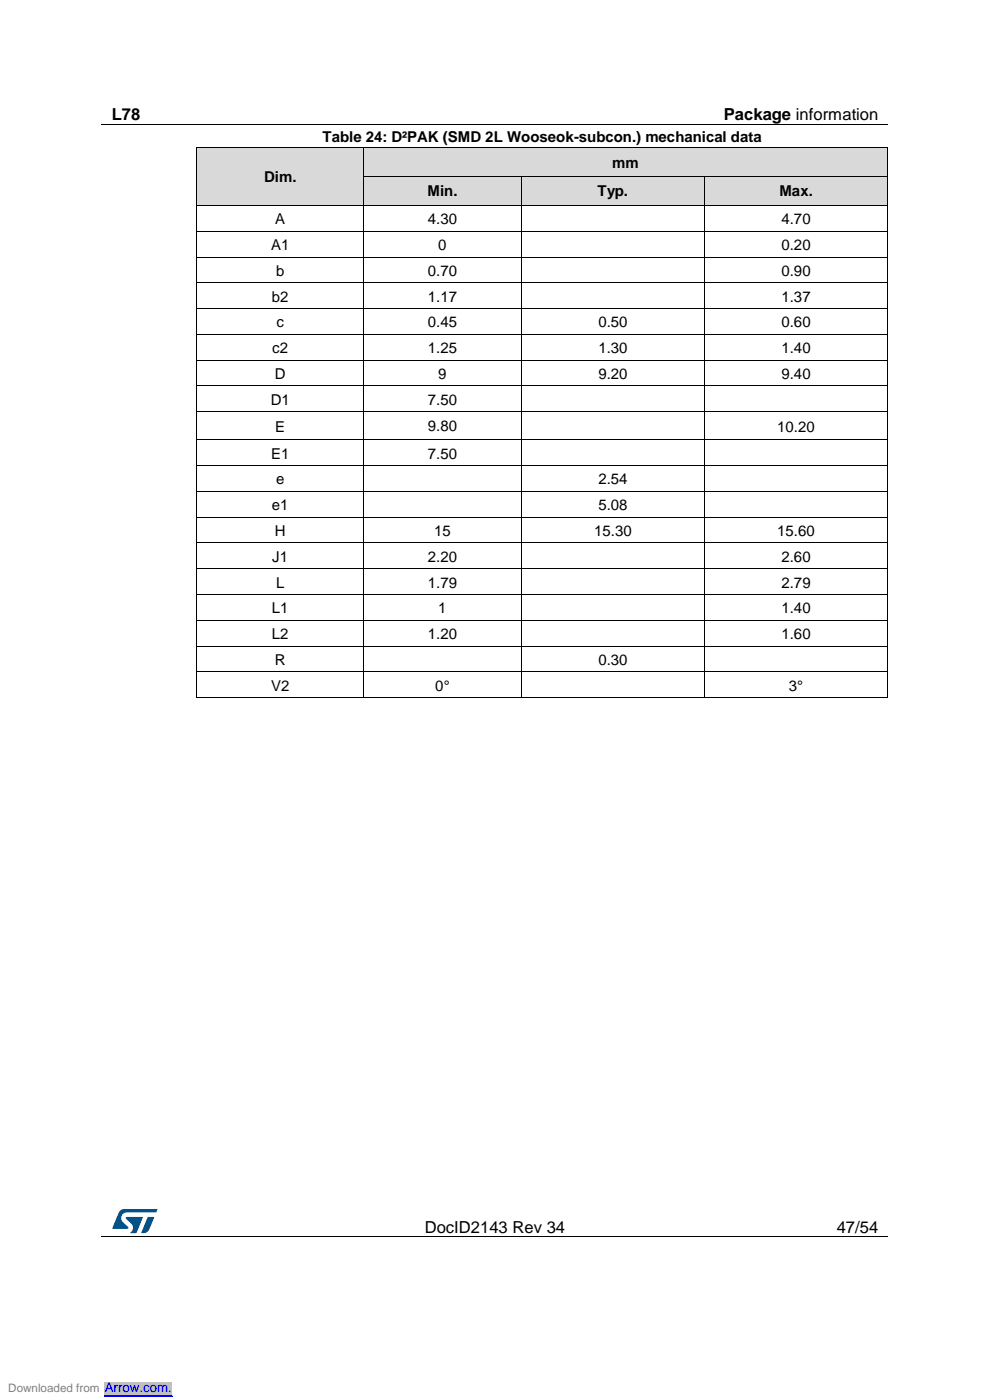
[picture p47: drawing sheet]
<svg xmlns="http://www.w3.org/2000/svg" width="210mm" height="297mm" viewBox="0 0 210 297" stroke-linecap="round" stroke-linejoin="round" font-family="sans-serif">
<defs><g id="words">
<g font-size="3.5">
<text x="23.7" y="25.5">L78</text>
<text x="153.6" y="25.5">Package information</text>
<text x="90.1" y="261.5">DocID2143 Rev 34</text>
<text x="177.5" y="261.5">47/54</text>
</g>
<g font-size="3.2">
<text x="68.4" y="30.2">Table 24: D²PAK (SMD 2L Wooseok-subcon.) mechanical data</text>
<text x="129.9" y="35.6">mm</text>
<text x="56" y="38.6">Dim.</text>
<text x="90.7" y="41.7">Min.</text>
<text x="126.8" y="41.7">Typ.</text>
<text x="165.3" y="41.7">Max.</text>
<text x="58.4" y="47.6">A</text>
<text x="90.8" y="47.6">4.30</text>
<text x="165.8" y="47.6">4.70</text>
<text x="57.5" y="53.1">A1</text>
<text x="93" y="53.1">0</text>
<text x="165.8" y="53.1">0.20</text>
<text x="58.6" y="58.5">b</text>
<text x="90.8" y="58.5">0.70</text>
<text x="165.8" y="58.5">0.90</text>
<text x="57.7" y="64">b2</text>
<text x="90.8" y="64">1.17</text>
<text x="165.8" y="64">1.37</text>
<text x="58.6" y="69.5">c</text>
<text x="90.8" y="69.5">0.45</text>
<text x="126.9" y="69.5">0.50</text>
<text x="165.8" y="69.5">0.60</text>
<text x="57.8" y="74.9">c2</text>
<text x="90.8" y="74.9">1.25</text>
<text x="126.9" y="74.9">1.30</text>
<text x="165.8" y="74.9">1.40</text>
<text x="58.3" y="80.4">D</text>
<text x="93" y="80.4">9</text>
<text x="126.9" y="80.4">9.20</text>
<text x="165.8" y="80.4">9.40</text>
<text x="57.4" y="85.9">D1</text>
<text x="90.8" y="85.9">7.50</text>
<text x="58.4" y="91.6">E</text>
<text x="90.8" y="91.4">9.80</text>
<text x="164.9" y="91.6">10.20</text>
<text x="57.5" y="97.3">E1</text>
<text x="90.8" y="97.3">7.50</text>
<text x="58.6" y="102.8">e</text>
<text x="126.9" y="102.8">2.54</text>
<text x="57.7" y="108.2">e1</text>
<text x="58.3" y="113.7">H</text>
<text x="92.1" y="113.7">15</text>
<text x="126.1" y="113.7">15.30</text>
<text x="126.9" y="108.2">5.08</text>
<text x="164.9" y="113.7">15.60</text>
<text x="57.8" y="119.1">J1</text>
<text x="90.8" y="119.1">2.20</text>
<text x="165.8" y="119.1">2.60</text>
<text x="58.6" y="124.6">L</text>
<text x="90.8" y="124.6">1.79</text>
<text x="165.8" y="124.6">2.79</text>
<text x="57.7" y="130.1">L1</text>
<text x="93" y="130.1">1</text>
<text x="165.8" y="130.1">1.40</text>
<text x="57.7" y="135.6">L2</text>
<text x="90.8" y="135.6">1.20</text>
<text x="165.8" y="135.6">1.60</text>
<text x="58.3" y="141">R</text>
<text x="126.9" y="141">0.30</text>
<text x="57.5" y="146.5">V2</text>
<text x="92.3" y="146.5">0°</text>
<text x="167.3" y="146.5">3°</text>
</g>
<text font-size="2.8" fill="#00f" x="22.2" y="295.2">Arrow.com.</text>
<text font-size="2.5" fill="#808080" x="1.8" y="295.2">Downloaded from</text>
</g></defs>
<path d="M21.5 26.5h166.8M21.5 262.4h166.8" fill="none" stroke="#000" stroke-width=".21"/>
<g fill="#000">
<path d="M104.4 26.4h.2v.1h-.2z" fill-rule="evenodd"/>
<path d="M61.6 262.3h.1v.2h-.1z" fill-rule="evenodd"/>
<path d="M148 262.3h.2v.2h-.2z" fill-rule="evenodd"/>
</g>
<g fill="#005288">
<path d="M25.4 256.9l.6-.4h.4l7 .1-.3 .6h-6.2a1.26 1.26 0 0 0-1.2 1.1 1.26 1.26 0 0 0 .8 1.4l.7 .6v.3l-3.4 .1z"/>
<path d="M31.4 258.2l1.3 .1-1 2.5a1.32 1.32 0 0 1-1.7 .7z"/>
<path d="M26.7 258.2l3.6 .1-1.4 3.3h-1.4a1.35 1.35 0 0 0 .7-1.2 1.35 1.35 0 0 0-.8-1.2l-.7-.6z"/>
</g>
<g fill="#d9d9d9">
<path d="M41.8 31.4h35.3v12.1h-35.3z" fill-rule="evenodd"/>
<path d="M43.7 34.5h31.5v6h-31.5z" fill-rule="evenodd"/>
<path d="M77.1 31.4h111.1v6h-111.1z" fill-rule="evenodd"/>
<path d="M79 31.4h107.4v6h-107.4z" fill-rule="evenodd"/>
</g>
<g fill="#000">
<path d="M41.7 31.3l.1 .1z" fill-rule="evenodd"/>
<path d="M41.7 31.3l.1 .1z" fill-rule="evenodd"/>
<path d="M77.1 31.3v.1z" fill-rule="evenodd"/>
<path d="M188.2 31.3l.1 .1z" fill-rule="evenodd"/>
<path d="M188.2 31.3l.1 .1z" fill-rule="evenodd"/>
</g>
<path d="M41.8 31.4v6M41.8 31.4h35.3M77.1 31.4v6M77.1 31.4h111.1M188.3 31.4v6" fill="none" stroke="#000" stroke-width=".21"/>
<g fill="#d9d9d9">
<path d="M77.1 37.5h33.5v6h-33.5z" fill-rule="evenodd"/>
<path d="M79 37.5h29.7v6h-29.7z" fill-rule="evenodd"/>
<path d="M110.7 37.5h38.7v6h-38.7z" fill-rule="evenodd"/>
<path d="M112.5 37.5h35.1v6h-35.1z" fill-rule="evenodd"/>
<path d="M149.5 37.5h38.7v6h-38.7z" fill-rule="evenodd"/>
<path d="M151.4 37.5h35v6h-35z" fill-rule="evenodd"/>
</g>
<g fill="#000">
<path d="M41.7 37.4l.1 .1z" fill-rule="evenodd"/>
<path d="M77.1 37.4v.1z" fill-rule="evenodd"/>
<path d="M110.6 37.4v.1z" fill-rule="evenodd"/>
<path d="M149.4 37.4l.1 .1z" fill-rule="evenodd"/>
<path d="M188.2 37.4l.1 .1z" fill-rule="evenodd"/>
<path d="M41.7 43.5h.2v.2h-.2z" fill-rule="evenodd"/>
<path d="M41.7 43.5h.2v.2h-.2z" fill-rule="evenodd"/>
<path d="M41.7 49h.2v.2h-.2z" fill-rule="evenodd"/>
<path d="M41.7 54.4h.2v.2h-.2z" fill-rule="evenodd"/>
<path d="M41.9 43.5h.1v.2h-.1z" fill-rule="evenodd"/>
<path d="M77 43.5h.2v.2h-.2z" fill-rule="evenodd"/>
<path d="M77 49h.2v.2h-.2z" fill-rule="evenodd"/>
<path d="M77 54.4h.2v.2h-.2z" fill-rule="evenodd"/>
<path d="M77.2 43.5h.2v.2h-.2z" fill-rule="evenodd"/>
<path d="M110.5 43.5h.2v.2h-.2z" fill-rule="evenodd"/>
<path d="M110.5 49h.2v.2h-.2z" fill-rule="evenodd"/>
<path d="M110.5 54.4h.2v.2h-.2z" fill-rule="evenodd"/>
<path d="M110.7 43.5h.2v.2h-.2z" fill-rule="evenodd"/>
<path d="M149.3 43.5h.2v.2h-.2z" fill-rule="evenodd"/>
<path d="M149.3 49h.2v.2h-.2z" fill-rule="evenodd"/>
<path d="M149.3 54.4h.2v.2h-.2z" fill-rule="evenodd"/>
<path d="M149.5 43.5h.2v.2h-.2z" fill-rule="evenodd"/>
<path d="M188.2 43.5h.1v.2h-.1z" fill-rule="evenodd"/>
<path d="M188.2 43.5h.1v.2h-.1z" fill-rule="evenodd"/>
<path d="M188.2 49h.1v.2h-.1z" fill-rule="evenodd"/>
<path d="M188.2 54.4h.1v.2h-.1z" fill-rule="evenodd"/>
<path d="M41.7 59.9h.2v.2h-.2z" fill-rule="evenodd"/>
<path d="M41.7 65.4h.2v.2h-.2z" fill-rule="evenodd"/>
<path d="M41.7 70.9h.2v.1h-.2z" fill-rule="evenodd"/>
<path d="M41.7 76.3h.2v.2h-.2z" fill-rule="evenodd"/>
<path d="M77 59.9h.2v.2h-.2z" fill-rule="evenodd"/>
<path d="M77 65.4h.2v.2h-.2z" fill-rule="evenodd"/>
<path d="M77 70.9h.2v.1h-.2z" fill-rule="evenodd"/>
<path d="M77 76.3h.2v.2h-.2z" fill-rule="evenodd"/>
<path d="M110.5 59.9h.2v.2h-.2z" fill-rule="evenodd"/>
<path d="M110.5 65.4h.2v.2h-.2z" fill-rule="evenodd"/>
<path d="M110.5 70.9h.2v.1h-.2z" fill-rule="evenodd"/>
<path d="M110.5 76.3h.2v.2h-.2z" fill-rule="evenodd"/>
<path d="M149.3 59.9h.2v.2h-.2z" fill-rule="evenodd"/>
<path d="M149.3 65.4h.2v.2h-.2z" fill-rule="evenodd"/>
<path d="M149.3 70.9h.2v.1h-.2z" fill-rule="evenodd"/>
<path d="M149.3 76.3h.2v.2h-.2z" fill-rule="evenodd"/>
<path d="M188.2 59.9h.1v.2h-.1z" fill-rule="evenodd"/>
<path d="M188.2 65.4h.1v.2h-.1z" fill-rule="evenodd"/>
<path d="M188.2 70.9h.1v.1h-.1z" fill-rule="evenodd"/>
<path d="M188.2 76.3h.1v.2h-.1z" fill-rule="evenodd"/>
<path d="M41.7 81.8h.2v.2h-.2z" fill-rule="evenodd"/>
<path d="M41.7 87.3h.2v.1h-.2z" fill-rule="evenodd"/>
<path d="M41.7 93.2h.2v.2h-.2z" fill-rule="evenodd"/>
<path d="M41.7 98.7h.2v.2h-.2z" fill-rule="evenodd"/>
<path d="M77 81.8h.2v.2h-.2z" fill-rule="evenodd"/>
<path d="M77 87.3h.2v.1h-.2z" fill-rule="evenodd"/>
<path d="M77 93.2h.2v.2h-.2z" fill-rule="evenodd"/>
<path d="M77 98.7h.2v.2h-.2z" fill-rule="evenodd"/>
<path d="M110.5 81.8h.2v.2h-.2z" fill-rule="evenodd"/>
<path d="M110.5 87.3h.2v.1h-.2z" fill-rule="evenodd"/>
<path d="M110.5 93.2h.2v.2h-.2z" fill-rule="evenodd"/>
<path d="M110.5 98.7h.2v.2h-.2z" fill-rule="evenodd"/>
<path d="M149.3 81.8h.2v.2h-.2z" fill-rule="evenodd"/>
<path d="M149.3 87.3h.2v.1h-.2z" fill-rule="evenodd"/>
<path d="M149.3 93.2h.2v.2h-.2z" fill-rule="evenodd"/>
<path d="M149.3 98.7h.2v.2h-.2z" fill-rule="evenodd"/>
<path d="M188.2 81.8h.1v.2h-.1z" fill-rule="evenodd"/>
<path d="M188.2 87.3h.1v.1h-.1z" fill-rule="evenodd"/>
<path d="M188.2 93.2h.1v.2h-.1z" fill-rule="evenodd"/>
<path d="M188.2 98.7h.1v.2h-.1z" fill-rule="evenodd"/>
<path d="M41.7 104.2h.2v.1h-.2z" fill-rule="evenodd"/>
<path d="M41.7 109.6h.2v.2h-.2z" fill-rule="evenodd"/>
<path d="M41.7 115.1h.2v.1h-.2z" fill-rule="evenodd"/>
<path d="M77 104.2h.2v.1h-.2z" fill-rule="evenodd"/>
<path d="M77 109.6h.2v.2h-.2z" fill-rule="evenodd"/>
<path d="M77 115.1h.2v.1h-.2z" fill-rule="evenodd"/>
<path d="M110.5 104.2h.2v.1h-.2z" fill-rule="evenodd"/>
<path d="M110.5 109.6h.2v.2h-.2z" fill-rule="evenodd"/>
<path d="M110.5 115.1h.2v.1h-.2z" fill-rule="evenodd"/>
<path d="M149.3 104.2h.2v.1h-.2z" fill-rule="evenodd"/>
<path d="M149.3 109.6h.2v.2h-.2z" fill-rule="evenodd"/>
<path d="M149.3 115.1h.2v.1h-.2z" fill-rule="evenodd"/>
<path d="M188.2 104.2h.1v.1h-.1z" fill-rule="evenodd"/>
<path d="M188.2 109.6h.1v.2h-.1z" fill-rule="evenodd"/>
<path d="M188.2 115.1h.1v.1h-.1z" fill-rule="evenodd"/>
<path d="M41.7 120.5h.2v.2h-.2z" fill-rule="evenodd"/>
<path d="M41.7 126h.2v.2h-.2z" fill-rule="evenodd"/>
<path d="M41.7 131.5h.2v.2h-.2z" fill-rule="evenodd"/>
<path d="M41.7 137h.2v.1h-.2z" fill-rule="evenodd"/>
<path d="M77 120.5h.2v.2h-.2z" fill-rule="evenodd"/>
<path d="M77 126h.2v.2h-.2z" fill-rule="evenodd"/>
<path d="M77 131.5h.2v.2h-.2z" fill-rule="evenodd"/>
<path d="M77 137h.2v.1h-.2z" fill-rule="evenodd"/>
<path d="M110.5 120.5h.2v.2h-.2z" fill-rule="evenodd"/>
<path d="M110.5 126h.2v.2h-.2z" fill-rule="evenodd"/>
<path d="M110.5 131.5h.2v.2h-.2z" fill-rule="evenodd"/>
<path d="M110.5 137h.2v.1h-.2z" fill-rule="evenodd"/>
<path d="M149.3 120.5h.2v.2h-.2z" fill-rule="evenodd"/>
<path d="M149.3 126h.2v.2h-.2z" fill-rule="evenodd"/>
<path d="M149.3 131.5h.2v.2h-.2z" fill-rule="evenodd"/>
<path d="M149.3 137h.2v.1h-.2z" fill-rule="evenodd"/>
<path d="M188.2 120.5h.1v.2h-.1z" fill-rule="evenodd"/>
<path d="M188.2 126h.1v.2h-.1z" fill-rule="evenodd"/>
<path d="M188.2 131.5h.1v.2h-.1z" fill-rule="evenodd"/>
<path d="M188.2 137h.1v.1h-.1z" fill-rule="evenodd"/>
<path d="M41.7 142.4h.2v.2h-.2z" fill-rule="evenodd"/>
<path d="M41.7 147.9h.2v.2h-.2z" fill-rule="evenodd"/>
<path d="M41.7 147.9h.2v.2h-.2z" fill-rule="evenodd"/>
<path d="M77 142.4h.2v.2h-.2z" fill-rule="evenodd"/>
<path d="M77 147.9h.2v.2h-.2z" fill-rule="evenodd"/>
<path d="M110.5 142.4h.2v.2h-.2z" fill-rule="evenodd"/>
<path d="M110.5 147.9h.2v.2h-.2z" fill-rule="evenodd"/>
<path d="M149.3 142.4h.2v.2h-.2z" fill-rule="evenodd"/>
<path d="M149.3 147.9h.2v.2h-.2z" fill-rule="evenodd"/>
<path d="M188.2 142.4h.1v.2h-.1z" fill-rule="evenodd"/>
<path d="M188.2 147.9h.1v.2h-.1z" fill-rule="evenodd"/>
<path d="M188.2 147.9h.1v.2h-.1z" fill-rule="evenodd"/>
</g>
<g fill="none" stroke="#000" stroke-width=".21">
<path d="M41.8 37.5v6M77.1 37.5v6M77.1 37.5h33.5v6M110.6 37.5h38.8M188.2 37.5h-38.7l-.1 6M188.3 37.5v6M41.8 43.7v5.3M41.8 49.2v5.2M41.8 54.6v5.3M41.9 49.1h35.1M41.9 54.5h35.1M41.9 60h35.1"/>
<path d="M42 43.6h35M77.1 43.7v5.3M77.1 49.2v5.2M77.1 54.6v5.3M77.2 49.1h33.3M77.2 54.5h33.3M77.2 60h33.3M77.4 43.6h33.1M110.6 43.7v5.3M110.6 49.2v5.2M110.6 54.6v5.3M110.7 49.1h38.6"/>
<path d="M110.7 54.5h38.6M110.7 60h38.6M110.9 43.6h38.4M149.4 43.7v5.3M149.4 49.2v5.2M149.4 54.6v5.3M149.5 49.1h38.7M149.5 54.5h38.7M149.5 60h38.7M149.7 43.6h38.5M188.3 43.7v5.3M188.3 49.2v5.2"/>
<path d="M188.3 54.6v5.3M41.8 60.1v5.3M41.8 65.6v5.3M41.8 71v5.3M41.8 76.5v5.3M41.9 65.5h35.1M41.9 71h35.1M41.9 76.4h35.1M77.1 60.1v5.3M77.1 65.6v5.3M77.1 71v5.3M77.1 76.5v5.3"/>
<path d="M77.2 65.5h33.3M77.2 71h33.3M77.2 76.4h33.3M110.6 60.1v5.3M110.6 65.6v5.3M110.6 71v5.3M110.6 76.5v5.3M110.7 65.5h38.6M110.7 71h38.6M110.7 76.4h38.6M149.4 60.1v5.3M149.4 65.6v5.3"/>
<path d="M149.4 71v5.3M149.4 76.5v5.3M149.5 65.5h38.7M149.5 71h38.7M149.5 76.4h38.7M188.3 60.1v5.3M188.3 65.6v5.3M188.3 71v5.3M188.3 76.5v5.3M41.8 82v5.3M41.8 87.4v5.8M41.8 93.4v5.3"/>
<path d="M41.8 98.9v5.3M41.9 81.9h35.1M41.9 87.3h35.1M41.9 93.3h35.1M41.9 98.8h35.1M77.1 82v5.3M77.1 87.4v5.8M77.1 93.4v5.3M77.1 98.9v5.3M77.2 81.9h33.3M77.2 87.3h33.3M77.2 93.3h33.3"/>
<path d="M77.2 98.8h33.3M110.6 82v5.3M110.6 87.4v5.8M110.6 93.4v5.3M110.6 98.9v5.3M110.7 81.9h38.6M110.7 87.3h38.6M110.7 93.3h38.6M110.7 98.8h38.6M149.4 82v5.3M149.4 87.4v5.8M149.4 93.4v5.3"/>
<path d="M149.4 98.9v5.3M149.5 81.9h38.7M149.5 87.3h38.7M149.5 93.3h38.7M149.5 98.8h38.7M188.3 82v5.3M188.3 87.4v5.8M188.3 93.4v5.3M188.3 98.9v5.3M41.8 104.3v5.3M41.8 109.8v5.3M41.8 115.2v5.3"/>
<path d="M41.9 104.2h35.1M41.9 109.7h35.1M41.9 115.2h35.1M77.1 104.3v5.3M77.1 109.8v5.3M77.1 115.2v5.3M77.2 104.2h33.3M77.2 109.7h33.3M77.2 115.2h33.3M110.6 104.3v5.3M110.6 109.8v5.3M110.6 115.2v5.3"/>
<path d="M110.7 104.2h38.6M110.7 109.7h38.6M110.7 115.2h38.6M149.4 104.3v5.3M149.4 109.8v5.3M149.4 115.2v5.3M149.5 104.2h38.7M149.5 109.7h38.7M149.5 115.2h38.7M188.3 104.3v5.3M188.3 109.8v5.3M188.3 115.2v5.3"/>
<path d="M41.8 120.7v5.3M41.8 126.2v5.3M41.8 131.7v5.3M41.8 137.1v5.3M41.9 120.6h35.1M41.9 126.1h35.1M41.9 131.6h35.1M41.9 137.1h35.1M77.1 120.7v5.3M77.1 126.2v5.3M77.1 131.7v5.3M77.1 137.1v5.3"/>
<path d="M77.2 120.6h33.3M77.2 126.1h33.3M77.2 131.6h33.3M77.2 137.1h33.3M110.6 120.7v5.3M110.6 126.2v5.3M110.6 131.7v5.3M110.6 137.1v5.3M110.7 120.6h38.6M110.7 126.1h38.6M110.7 131.6h38.6M110.7 137.1h38.6"/>
<path d="M149.4 120.7v5.3M149.4 126.2v5.3M149.4 131.7v5.3M149.4 137.1v5.3M149.5 120.6h38.7M149.5 126.1h38.7M149.5 131.6h38.7M149.5 137.1h38.7M188.3 120.7v5.3M188.3 126.2v5.3M188.3 131.7v5.3M188.3 137.1v5.3"/>
<path d="M41.8 142.6v5.3M41.9 142.5h35.1M41.9 148h35.1M77.1 142.6v5.3M77.2 142.5h33.3M77.2 148h33.3M110.6 142.6v5.3M110.7 142.5h38.6M110.7 148h38.6M149.4 142.6v5.3M149.5 142.5h38.7M149.5 148h38.7"/>
<path d="M188.3 142.6v5.3"/>
</g>
<path d="M0 294.5h70.6" fill="none" stroke="#fff" stroke-width="2.5" stroke-linecap="butt"/>
<path d="M22.2 293.2h14.3v2.6h-14.3z" fill="#c0c0c0"/>
<path d="M22.2 296.2h14.3" fill="none" stroke="#00f" stroke-width=".21"/>
<path d="M0 294.5h70.6" fill="none" stroke="#fff" stroke-width="2.5" stroke-linecap="butt"/>
<path d="M22.2 293.2h14.3v2.6h-14.3z" fill="#c0c0c0"/>
<path d="M22.2 296.2h14.3" fill="none" stroke="#00f" stroke-width=".21"/>
<path d="M0 294.5h70.6" fill="none" stroke="#fff" stroke-width="2.5" stroke-linecap="butt"/>
<path d="M22.2 293.2h14.3v2.6h-14.3z" fill="#c0c0c0"/>
<path d="M22.2 296.2h14.3" fill="none" stroke="#00f" stroke-width=".21"/>
<path d="M0 294.5h70.6" fill="none" stroke="#fff" stroke-width="2.5" stroke-linecap="butt"/>
<path d="M22.2 293.2h14.3v2.6h-14.3z" fill="#c0c0c0"/>
<path d="M22.2 296.2h14.3" fill="none" stroke="#00f" stroke-width=".21"/>
<path d="M0 294.5h70.6" fill="none" stroke="#fff" stroke-width="2.5" stroke-linecap="butt"/>
<path d="M22.2 293.2h14.3v2.6h-14.3z" fill="#c0c0c0"/>
<path d="M22.2 296.2h14.3" fill="none" stroke="#00f" stroke-width=".21"/>
<path d="M0 294.5h70.6" fill="none" stroke="#fff" stroke-width="2.5" stroke-linecap="butt"/>
<path d="M22.2 293.2h14.3v2.6h-14.3z" fill="#c0c0c0"/>
<path d="M22.2 296.2h14.3" fill="none" stroke="#00f" stroke-width=".21"/>
<path d="M0 294.5h70.6" fill="none" stroke="#fff" stroke-width="2.5" stroke-linecap="butt"/>
<path d="M22.2 293.2h14.3v2.6h-14.3z" fill="#c0c0c0"/>
<path d="M22.2 296.2h14.3" fill="none" stroke="#00f" stroke-width=".21"/>
<path d="M0 294.5h70.6" fill="none" stroke="#fff" stroke-width="2.5" stroke-linecap="butt"/>
<path d="M22.2 293.2h14.3v2.6h-14.3z" fill="#c0c0c0"/>
<path d="M22.2 296.2h14.3" fill="none" stroke="#00f" stroke-width=".21"/>
<path d="M0 294.5h70.6" fill="none" stroke="#fff" stroke-width="2.5" stroke-linecap="butt"/>
<path d="M22.2 293.2h14.3v2.6h-14.3z" fill="#c0c0c0"/>
<path d="M22.2 296.2h14.3" fill="none" stroke="#00f" stroke-width=".21"/>
<path d="M0 294.5h70.6" fill="none" stroke="#fff" stroke-width="2.5" stroke-linecap="butt"/>
<path d="M22.2 293.2h14.3v2.6h-14.3z" fill="#c0c0c0"/>
<path d="M22.2 296.2h14.3" fill="none" stroke="#00f" stroke-width=".21"/>
<path d="M0 294.5h70.6" fill="none" stroke="#fff" stroke-width="2.5" stroke-linecap="butt"/>
<path d="M22.2 293.2h14.3v2.6h-14.3z" fill="#c0c0c0"/>
<path d="M22.2 296.2h14.3" fill="none" stroke="#00f" stroke-width=".21"/>
<path d="M0 294.5h70.6" fill="none" stroke="#fff" stroke-width="2.5" stroke-linecap="butt"/>
<path d="M22.2 293.2h14.3v2.6h-14.3z" fill="#c0c0c0"/>
<path d="M22.2 296.2h14.3" fill="none" stroke="#00f" stroke-width=".21"/>
<path d="M0 294.5h70.6" fill="none" stroke="#fff" stroke-width="2.5" stroke-linecap="butt"/>
<path d="M22.2 293.2h14.3v2.6h-14.3z" fill="#c0c0c0"/>
<path d="M22.2 296.2h14.3" fill="none" stroke="#00f" stroke-width=".21"/>
<path d="M0 294.5h70.6" fill="none" stroke="#fff" stroke-width="2.5" stroke-linecap="butt"/>
<path d="M22.2 293.2h14.3v2.6h-14.3z" fill="#c0c0c0"/>
<path d="M22.2 296.2h14.3" fill="none" stroke="#00f" stroke-width=".21"/>
<path d="M0 294.5h70.6" fill="none" stroke="#fff" stroke-width="2.5" stroke-linecap="butt"/>
<path d="M22.2 293.2h14.3v2.6h-14.3z" fill="#c0c0c0"/>
<path d="M22.2 296.2h14.3" fill="none" stroke="#00f" stroke-width=".21"/>
<path d="M0 294.5h70.6" fill="none" stroke="#fff" stroke-width="2.5" stroke-linecap="butt"/>
<path d="M22.2 293.2h14.3v2.6h-14.3z" fill="#c0c0c0"/>
<path d="M22.2 296.2h14.3" fill="none" stroke="#00f" stroke-width=".21"/>
<path d="M0 294.5h70.6" fill="none" stroke="#fff" stroke-width="2.5" stroke-linecap="butt"/>
<path d="M22.2 293.2h14.3v2.6h-14.3z" fill="#c0c0c0"/>
<path d="M22.2 296.2h14.3" fill="none" stroke="#00f" stroke-width=".21"/>
<path d="M0 294.5h70.6" fill="none" stroke="#fff" stroke-width="2.5" stroke-linecap="butt"/>
<path d="M22.2 293.2h14.3v2.6h-14.3z" fill="#c0c0c0"/>
<path d="M22.2 296.2h14.3" fill="none" stroke="#00f" stroke-width=".21"/>
<path d="M0 294.5h70.6" fill="none" stroke="#fff" stroke-width="2.5" stroke-linecap="butt"/>
<path d="M22.2 293.2h14.3v2.6h-14.3z" fill="#c0c0c0"/>
<path d="M22.2 296.2h14.3" fill="none" stroke="#00f" stroke-width=".21"/>
<path d="M0 294.5h70.6" fill="none" stroke="#fff" stroke-width="2.5" stroke-linecap="butt"/>
<path d="M22.2 293.2h14.3v2.6h-14.3z" fill="#c0c0c0"/>
<path d="M22.2 296.2h14.3" fill="none" stroke="#00f" stroke-width=".21"/>
<path d="M0 294.5h70.6" fill="none" stroke="#fff" stroke-width="2.5" stroke-linecap="butt"/>
<path d="M22.2 293.2h14.3v2.6h-14.3z" fill="#c0c0c0"/>
<path d="M22.2 296.2h14.3" fill="none" stroke="#00f" stroke-width=".21"/>
<path d="M0 294.5h70.6" fill="none" stroke="#fff" stroke-width="2.5" stroke-linecap="butt"/>
<path d="M22.2 293.2h14.3v2.6h-14.3z" fill="#c0c0c0"/>
<path d="M22.2 296.2h14.3" fill="none" stroke="#00f" stroke-width=".21"/>
<path d="M0 294.5h70.6" fill="none" stroke="#fff" stroke-width="2.5" stroke-linecap="butt"/>
<path d="M22.2 293.2h14.3v2.6h-14.3z" fill="#c0c0c0"/>
<path d="M22.2 296.2h14.3" fill="none" stroke="#00f" stroke-width=".21"/>
<path d="M0 294.5h70.6" fill="none" stroke="#fff" stroke-width="2.5" stroke-linecap="butt"/>
<path d="M22.2 293.2h14.3v2.6h-14.3z" fill="#c0c0c0"/>
<path d="M22.2 296.2h14.3" fill="none" stroke="#00f" stroke-width=".21"/>
<path d="M0 294.5h70.6" fill="none" stroke="#fff" stroke-width="2.5" stroke-linecap="butt"/>
<path d="M22.2 293.2h14.3v2.6h-14.3z" fill="#c0c0c0"/>
<path d="M22.2 296.2h14.3" fill="none" stroke="#00f" stroke-width=".21"/>
<path d="M0 294.5h70.6" fill="none" stroke="#fff" stroke-width="2.5" stroke-linecap="butt"/>
<path d="M22.2 293.2h14.3v2.6h-14.3z" fill="#c0c0c0"/>
<path d="M22.2 296.2h14.3" fill="none" stroke="#00f" stroke-width=".21"/>
<path d="M0 294.5h70.6" fill="none" stroke="#fff" stroke-width="2.5" stroke-linecap="butt"/>
<path d="M22.2 293.2h14.3v2.6h-14.3z" fill="#c0c0c0"/>
<path d="M22.2 296.2h14.3" fill="none" stroke="#00f" stroke-width=".21"/>
<path d="M0 294.5h70.6" fill="none" stroke="#fff" stroke-width="2.5" stroke-linecap="butt"/>
<path d="M22.2 293.2h14.3v2.6h-14.3z" fill="#c0c0c0"/>
<path d="M22.2 296.2h14.3" fill="none" stroke="#00f" stroke-width=".21"/>
<path d="M0 294.5h70.6" fill="none" stroke="#fff" stroke-width="2.5" stroke-linecap="butt"/>
<path d="M22.2 293.2h14.3v2.6h-14.3z" fill="#c0c0c0"/>
<path d="M22.2 296.2h14.3" fill="none" stroke="#00f" stroke-width=".21"/>
<path d="M0 294.5h70.6" fill="none" stroke="#fff" stroke-width="2.5" stroke-linecap="butt"/>
<path d="M22.2 293.2h14.3v2.6h-14.3z" fill="#c0c0c0"/>
<path d="M22.2 296.2h14.3" fill="none" stroke="#00f" stroke-width=".21"/>
<path d="M0 294.5h70.6" fill="none" stroke="#fff" stroke-width="2.5" stroke-linecap="butt"/>
<path d="M22.2 293.2h14.3v2.6h-14.3z" fill="#c0c0c0"/>
<path d="M22.2 296.2h14.3" fill="none" stroke="#00f" stroke-width=".21"/>
<path d="M0 294.5h70.6" fill="none" stroke="#fff" stroke-width="2.5" stroke-linecap="butt"/>
<path d="M22.2 293.2h14.3v2.6h-14.3z" fill="#c0c0c0"/>
<path d="M22.2 296.2h14.3" fill="none" stroke="#00f" stroke-width=".21"/>
<path d="M0 294.5h70.6" fill="none" stroke="#fff" stroke-width="2.5" stroke-linecap="butt"/>
<path d="M22.2 293.2h14.3v2.6h-14.3z" fill="#c0c0c0"/>
<path d="M22.2 296.2h14.3" fill="none" stroke="#00f" stroke-width=".21"/>
<path d="M0 294.5h70.6" fill="none" stroke="#fff" stroke-width="2.5" stroke-linecap="butt"/>
<path d="M22.2 293.2h14.3v2.6h-14.3z" fill="#c0c0c0"/>
<path d="M22.2 296.2h14.3" fill="none" stroke="#00f" stroke-width=".21"/>
<path d="M0 294.5h70.6" fill="none" stroke="#fff" stroke-width="2.5" stroke-linecap="butt"/>
<path d="M22.2 293.2h14.3v2.6h-14.3z" fill="#c0c0c0"/>
<path d="M22.2 296.2h14.3" fill="none" stroke="#00f" stroke-width=".21"/>
<path d="M0 294.5h70.6" fill="none" stroke="#fff" stroke-width="2.5" stroke-linecap="butt"/>
<path d="M22.2 293.2h14.3v2.6h-14.3z" fill="#c0c0c0"/>
<path d="M22.2 296.2h14.3" fill="none" stroke="#00f" stroke-width=".21"/>
<path d="M0 294.5h70.6" fill="none" stroke="#fff" stroke-width="2.5" stroke-linecap="butt"/>
<path d="M22.2 293.2h14.3v2.6h-14.3z" fill="#c0c0c0"/>
<path d="M22.2 296.2h14.3" fill="none" stroke="#00f" stroke-width=".21"/>
<path d="M0 294.5h70.6" fill="none" stroke="#fff" stroke-width="2.5" stroke-linecap="butt"/>
<path d="M22.2 293.2h14.3v2.6h-14.3z" fill="#c0c0c0"/>
<path d="M22.2 296.2h14.3" fill="none" stroke="#00f" stroke-width=".21"/>
<path d="M0 294.5h70.6" fill="none" stroke="#fff" stroke-width="2.5" stroke-linecap="butt"/>
<path d="M22.2 293.2h14.3v2.6h-14.3z" fill="#c0c0c0"/>
<path d="M22.2 296.2h14.3" fill="none" stroke="#00f" stroke-width=".21"/>
<path d="M0 294.5h70.6" fill="none" stroke="#fff" stroke-width="2.5" stroke-linecap="butt"/>
<path d="M22.2 293.2h14.3v2.6h-14.3z" fill="#c0c0c0"/>
<path d="M22.2 296.2h14.3" fill="none" stroke="#00f" stroke-width=".21"/>
<path d="M0 294.5h70.6" fill="none" stroke="#fff" stroke-width="2.5" stroke-linecap="butt"/>
<path d="M22.2 293.2h14.3v2.6h-14.3z" fill="#c0c0c0"/>
<path d="M22.2 296.2h14.3" fill="none" stroke="#00f" stroke-width=".21"/>
<path d="M0 294.5h70.6" fill="none" stroke="#fff" stroke-width="2.5" stroke-linecap="butt"/>
<path d="M22.2 293.2h14.3v2.6h-14.3z" fill="#c0c0c0"/>
<path d="M22.2 296.2h14.3" fill="none" stroke="#00f" stroke-width=".21"/>
<path d="M0 294.5h70.6" fill="none" stroke="#fff" stroke-width="2.5" stroke-linecap="butt"/>
<path d="M22.2 293.2h14.3v2.6h-14.3z" fill="#c0c0c0"/>
<path d="M22.2 296.2h14.3" fill="none" stroke="#00f" stroke-width=".21"/>
<path d="M0 294.5h70.6" fill="none" stroke="#fff" stroke-width="2.5" stroke-linecap="butt"/>
<path d="M22.2 293.2h14.3v2.6h-14.3z" fill="#c0c0c0"/>
<path d="M22.2 296.2h14.3" fill="none" stroke="#00f" stroke-width=".21"/>
<path d="M0 294.5h70.6" fill="none" stroke="#fff" stroke-width="2.5" stroke-linecap="butt"/>
<path d="M22.2 293.2h14.3v2.6h-14.3z" fill="#c0c0c0"/>
<path d="M22.2 296.2h14.3" fill="none" stroke="#00f" stroke-width=".21"/>
<path d="M0 294.5h70.6" fill="none" stroke="#fff" stroke-width="2.5" stroke-linecap="butt"/>
<path d="M22.2 293.2h14.3v2.6h-14.3z" fill="#c0c0c0"/>
<path d="M22.2 296.2h14.3" fill="none" stroke="#00f" stroke-width=".21"/>
<path d="M0 294.5h70.6" fill="none" stroke="#fff" stroke-width="2.5" stroke-linecap="butt"/>
<path d="M22.2 293.2h14.3v2.6h-14.3z" fill="#c0c0c0"/>
<path d="M22.2 296.2h14.3" fill="none" stroke="#00f" stroke-width=".21"/>
<use href="#words"/>
</svg>
